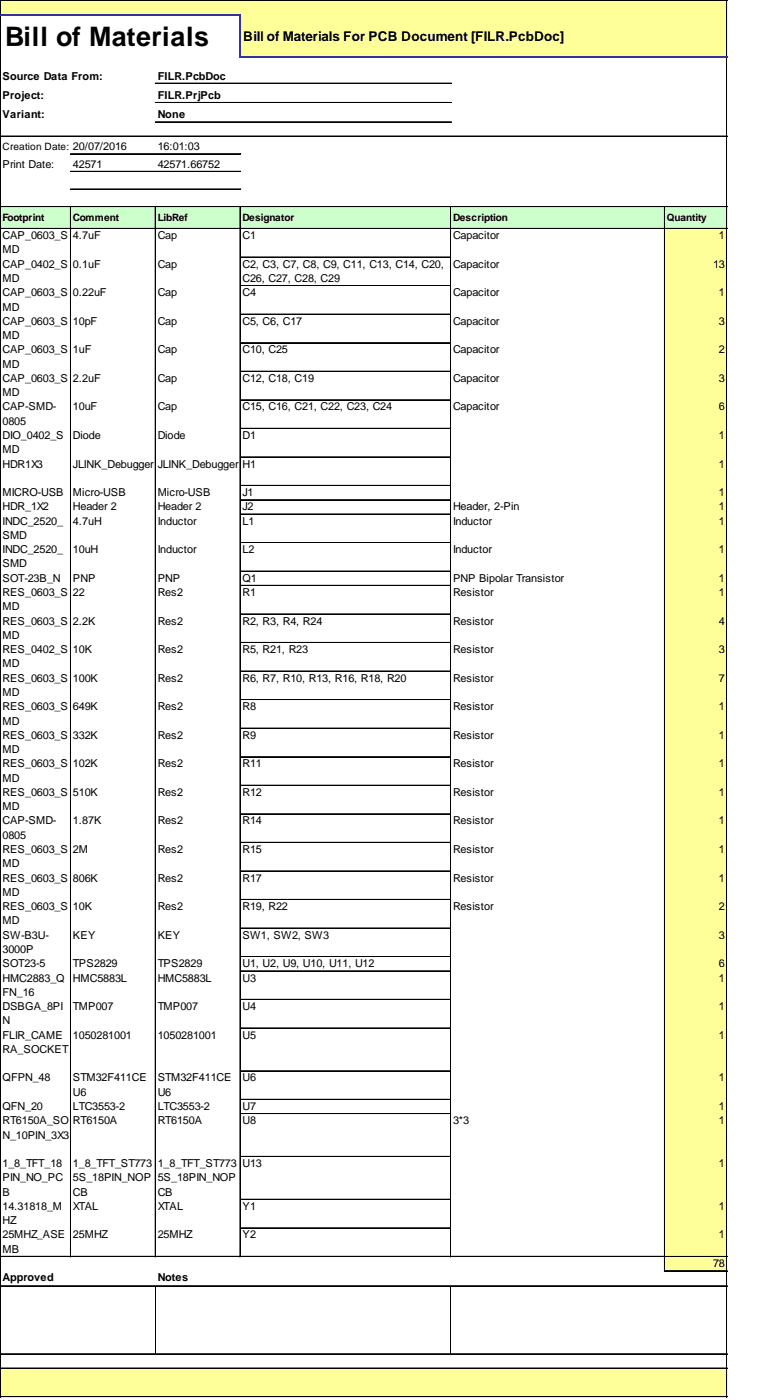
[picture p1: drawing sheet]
<svg xmlns="http://www.w3.org/2000/svg" width="231mm" height="413mm" viewBox="0 0 231 413" stroke-linecap="round" stroke-linejoin="round" font-family="sans-serif">
<defs><g id="words">
<text font-size="7.9" x="1.5" y="13.6">Bill of Materials</text>
<text font-size="4" x="71.7" y="12">Bill of Materials For PCB Document [FILR.PcbDoc]</text>
<g font-size="3.2">
<text x=".7" y="23.5">Source Data From:</text>
<text x="46.5" y="23.5">FILR.PcbDoc</text>
<text x=".7" y="29.2">Project:</text>
<text x="46.5" y="29.2">FILR.PrjPcb</text>
<text x=".7" y="34.9">Variant:</text>
<text x="46.5" y="34.9">None</text>
<text x="46.5" y="44.3">16:01:03</text>
<text x=".7" y="49.5">Print Date:</text>
<text x="21.5" y="49.5">42571</text>
<text x="46.5" y="49.5">42571.66752</text>
<text x=".7" y="70.6">CAP_0603_S</text>
<text x="21.5" y="70.6">4.7uF</text>
<text x="46.5" y="70.6">Cap</text>
<text x="71.5" y="70.6">C1</text>
<text x="133.5" y="70.6">Capacitor</text>
<text x="211.9" y="70.6">1</text>
<text x=".7" y="74.8">MD</text>
<text x=".7" y="79">CAP_0402_S</text>
<text x=".7" y="83.2">MD</text>
<text x="21.5" y="79">0.1uF</text>
<text x="46.5" y="79">Cap</text>
<text x="71.5" y="79">C2, C3, C7, C8, C9, C11, C13, C14, C20,</text>
<text x="71.5" y="83.2">C26, C27, C28, C29</text>
<text x="133.5" y="79">Capacitor</text>
<text x="210.2" y="79">13</text>
<text x=".7" y="87.4">CAP_0603_S</text>
<text x="21.5" y="87.4">0.22uF</text>
<text x="46.5" y="87.4">Cap</text>
<text x="71.5" y="87.4">C4</text>
<text x="133.5" y="87.4">Capacitor</text>
<text x="211.9" y="87.4">1</text>
<text x=".7" y="91.6">MD</text>
<text x=".7" y="95.8">CAP_0603_S</text>
<text x="21.5" y="95.8">10pF</text>
<text x="46.5" y="95.8">Cap</text>
<text x="71.5" y="95.8">C5, C6, C17</text>
<text x="133.5" y="95.8">Capacitor</text>
<text x="211.9" y="95.8">3</text>
<text x=".7" y="100">MD</text>
<text x=".7" y="104.3">CAP_0603_S</text>
<text x="21.5" y="104.3">1uF</text>
<text x="46.5" y="104.3">Cap</text>
<text x="71.5" y="104.3">C10, C25</text>
<text x="133.5" y="104.3">Capacitor</text>
<text x="211.9" y="104.3">2</text>
<text x=".7" y="108.5">MD</text>
<text x=".7" y="112.7">CAP_0603_S</text>
<text x="21.5" y="112.7">2.2uF</text>
<text x="46.5" y="112.7">Cap</text>
<text x="71.5" y="112.7">C12, C18, C19</text>
<text x="133.5" y="112.7">Capacitor</text>
<text x="211.9" y="112.7">3</text>
<text x=".7" y="116.9">MD</text>
<text x=".7" y="121.1">CAP-SMD-</text>
<text x=".7" y="125.3">0805</text>
<text x="21.5" y="121.1">10uF</text>
<text x="46.5" y="121.1">Cap</text>
<text x="71.5" y="121.1">C15, C16, C21, C22, C23, C24</text>
<text x="133.5" y="121.1">Capacitor</text>
<text x="211.9" y="121.1">6</text>
<text x=".7" y="129.5">DIO_0402_S</text>
<text x="21.5" y="129.5">Diode</text>
<text x="46.5" y="129.5">Diode</text>
<text x="71.5" y="129.5">D1</text>
<text x="211.9" y="129.5">1</text>
<text x=".7" y="133.7">MD</text>
<text x=".7" y="138">HDR1X3</text>
<text x="21.5" y="138">JLINK_Debugger</text>
<text x="46.5" y="138">JLINK_Debugger</text>
<text x="71.5" y="138">H1</text>
<text x="211.9" y="138">1</text>
<text x=".7" y="146.4">MICRO-USB</text>
<text x="21.5" y="146.4">Micro-USB</text>
<text x="46.5" y="146.4">Micro-USB</text>
<text x="71.5" y="146.4">J1</text>
<text x="211.9" y="146.4">1</text>
<text x=".7" y="150.6">HDR_1X2</text>
<text x=".7" y="154.8">INDC_2520_</text>
<text x="21.5" y="150.6">Header 2</text>
<text x="21.5" y="154.8">4.7uH</text>
<text x="46.5" y="150.6">Header 2</text>
<text x="46.5" y="154.8">Inductor</text>
<text x="71.5" y="150.6">J2</text>
<text x="71.5" y="154.8">L1</text>
<text x="133.5" y="150.6">Header, 2-Pin</text>
<text x="133.5" y="154.8">Inductor</text>
<text x="211.9" y="150.6">1</text>
<text x="211.9" y="154.8">1</text>
<text x=".7" y="159">SMD</text>
<text x=".7" y="163.2">INDC_2520_</text>
<text x=".7" y="167.4">SMD</text>
<text x="21.5" y="163.2">10uH</text>
<text x="46.5" y="163.2">Inductor</text>
<text x="71.5" y="163.2">L2</text>
<text x="133.5" y="163.2">Inductor</text>
<text x="211.9" y="163.2">1</text>
<text x=".7" y="171.7">SOT-23B_N</text>
<text x="21.5" y="171.7">PNP</text>
<text x="46.5" y="171.7">PNP</text>
<text x="71.5" y="171.7">Q1</text>
<text x="133.5" y="171.7">PNP Bipolar Transistor</text>
<text x="211.9" y="171.7">1</text>
<text x=".7" y="175.9">RES_0603_S</text>
<text x="21.5" y="175.9">22</text>
<text x="46.5" y="175.9">Res2</text>
<text x="71.5" y="175.9">R1</text>
<text x="133.5" y="175.9">Resistor</text>
<text x="211.9" y="175.9">1</text>
<text x=".7" y="180.1">MD</text>
<text x=".7" y="184.3">RES_0603_S</text>
<text x="21.5" y="184.3">2.2K</text>
<text x="46.5" y="184.3">Res2</text>
<text x="71.5" y="184.3">R2, R3, R4, R24</text>
<text x="133.5" y="184.3">Resistor</text>
<text x="211.9" y="184.3">4</text>
<text x=".7" y="188.5">MD</text>
<text x=".7" y="192.7">RES_0402_S</text>
<text x=".7" y="196.9">MD</text>
<text x="21.5" y="192.7">10K</text>
<text x="46.5" y="192.7">Res2</text>
<text x="71.5" y="192.7">R5, R21, R23</text>
<text x="133.5" y="192.7">Resistor</text>
<text x="211.9" y="192.7">3</text>
<text x=".7" y="201.2">RES_0603_S</text>
<text x="21.5" y="201.2">100K</text>
<text x="46.5" y="201.2">Res2</text>
<text x="71.5" y="201.2">R6, R7, R10, R13, R16, R18, R20</text>
<text x="133.5" y="201.2">Resistor</text>
<text x="211.9" y="201.2">7</text>
<text x=".7" y="205.4">MD</text>
<text x=".7" y="209.6">RES_0603_S</text>
<text x="21.5" y="209.6">649K</text>
<text x="46.5" y="209.6">Res2</text>
<text x="71.5" y="209.6">R8</text>
<text x="133.5" y="209.6">Resistor</text>
<text x="211.9" y="209.6">1</text>
<text x=".7" y="213.8">MD</text>
<text x=".7" y="218">RES_0603_S</text>
<text x="21.5" y="218">332K</text>
<text x="46.5" y="218">Res2</text>
<text x="71.5" y="218">R9</text>
<text x="133.5" y="218">Resistor</text>
<text x="211.9" y="218">1</text>
<text x=".7" y="222.2">MD</text>
<text x=".7" y="226.4">RES_0603_S</text>
<text x="21.5" y="226.4">102K</text>
<text x="46.5" y="226.4">Res2</text>
<text x="71.5" y="226.4">R11</text>
<text x="133.5" y="226.4">Resistor</text>
<text x="211.9" y="226.4">1</text>
<text x=".7" y="230.6">MD</text>
<text x=".7" y="234.9">RES_0603_S</text>
<text x=".7" y="239.1">MD</text>
<text x="21.5" y="234.9">510K</text>
<text x="46.5" y="234.9">Res2</text>
<text x="71.5" y="234.9">R12</text>
<text x="133.5" y="234.9">Resistor</text>
<text x="211.9" y="234.9">1</text>
<text x=".7" y="243.3">CAP-SMD-</text>
<text x="21.5" y="243.3">1.87K</text>
<text x="46.5" y="243.3">Res2</text>
<text x="71.5" y="243.3">R14</text>
<text x="133.5" y="243.3">Resistor</text>
<text x="211.9" y="243.3">1</text>
<text x=".7" y="247.5">0805</text>
<text x=".7" y="251.7">RES_0603_S</text>
<text x="21.5" y="251.7">2M</text>
<text x="46.5" y="251.7">Res2</text>
<text x="71.5" y="251.7">R15</text>
<text x="133.5" y="251.7">Resistor</text>
<text x="211.9" y="251.7">1</text>
<text x=".7" y="255.9">MD</text>
<text x=".7" y="260.1">RES_0603_S</text>
<text x="21.5" y="260.1">806K</text>
<text x="46.5" y="260.1">Res2</text>
<text x="71.5" y="260.1">R17</text>
<text x="133.5" y="260.1">Resistor</text>
<text x="211.9" y="260.1">1</text>
<text x=".7" y="264.3">MD</text>
<text x=".7" y="268.6">RES_0603_S</text>
<text x="21.5" y="268.6">10K</text>
<text x="46.5" y="268.6">Res2</text>
<text x="71.5" y="268.6">R19, R22</text>
<text x="133.5" y="268.6">Resistor</text>
<text x="211.9" y="268.6">2</text>
<text x=".7" y="272.8">MD</text>
<text x=".7" y="277">SW-B3U-</text>
<text x=".7" y="281.2">3000P</text>
<text x="21.5" y="277">KEY</text>
<text x="46.5" y="277">KEY</text>
<text x="71.5" y="277">SW1, SW2, SW3</text>
<text x="211.9" y="277">3</text>
<text x=".7" y="285.4">SOT23-5</text>
<text x="21.5" y="285.4">TPS2829</text>
<text x="46.5" y="285.4">TPS2829</text>
<text x="71.5" y="285.4">U1, U2, U9, U10, U11, U12</text>
<text x="211.9" y="285.4">6</text>
<text x=".7" y="289.6">HMC2883_Q</text>
<text x=".7" y="293.8">FN_16</text>
<text x="21.5" y="289.6">HMC5883L</text>
<text x="46.5" y="289.6">HMC5883L</text>
<text x="71.5" y="289.6">U3</text>
<text x="211.9" y="289.6">1</text>
<text x=".7" y="298">DSBGA_8PI</text>
<text x="21.5" y="298">TMP007</text>
<text x="46.5" y="298">TMP007</text>
<text x="71.5" y="298">U4</text>
<text x="211.9" y="298">1</text>
<text x=".7" y="302.3">N</text>
<text x=".7" y="306.5">FLIR_CAME</text>
<text x=".7" y="310.7">RA_SOCKET</text>
<text x="21.5" y="306.5">1050281001</text>
<text x="46.5" y="306.5">1050281001</text>
<text x="71.5" y="306.5">U5</text>
<text x="211.9" y="306.5">1</text>
<text x=".7" y="319.1">QFPN_48</text>
<text x="21.5" y="319.1">STM32F411CE</text>
<text x="21.5" y="323.3">U6</text>
<text x="46.5" y="319.1">STM32F411CE</text>
<text x="46.5" y="323.3">U6</text>
<text x="71.5" y="319.1">U6</text>
<text x="211.9" y="319.1">1</text>
<text x=".7" y="327.5">QFN_20</text>
<text x="21.5" y="327.5">LTC3553-2</text>
<text x="46.5" y="327.5">LTC3553-2</text>
<text x="71.5" y="327.5">U7</text>
<text x="211.9" y="327.5">1</text>
<text x=".7" y="331.7">RT6150A_SO</text>
<text x=".7" y="336">N_10PIN_3X3</text>
<text x="21.5" y="331.7">RT6150A</text>
<text x="46.5" y="331.7">RT6150A</text>
<text x="71.5" y="331.7">U8</text>
<text x="133.5" y="331.7">3*3</text>
<text x="211.9" y="331.7">1</text>
<text x=".7" y="344.4">1_8_TFT_18</text>
<text x="21.5" y="344.4">1_8_TFT_ST773</text>
<text x="46.5" y="344.4">1_8_TFT_ST773</text>
<text x="71.5" y="344.4">U13</text>
<text x="211.9" y="344.4">1</text>
<text x=".7" y="348.6">PIN_NO_PC</text>
<text x=".7" y="352.8">B</text>
<text x="21.5" y="348.6">5S_18PIN_NOP</text>
<text x="21.5" y="352.8">CB</text>
<text x="46.5" y="348.6">5S_18PIN_NOP</text>
<text x="46.5" y="352.8">CB</text>
<text x=".7" y="357">14.31818_M</text>
<text x="21.5" y="357">XTAL</text>
<text x="46.5" y="357">XTAL</text>
<text x="71.5" y="357">Y1</text>
<text x="211.9" y="357">1</text>
<text x=".7" y="361.2">HZ</text>
<text x=".7" y="365.4">25MHZ_ASE</text>
<text x="21.5" y="365.4">25MHZ</text>
<text x="46.5" y="365.4">25MHZ</text>
<text x="71.5" y="365.4">Y2</text>
<text x="211.9" y="365.4">1</text>
<text x=".7" y="369.7">MB</text>
<text x="210.2" y="373.9">78</text>
<text x=".7" y="378.1">Approved</text>
<text x="46.5" y="378.1">Notes</text>
</g>
<g font-size="3">
<text x=".7" y="44.3">Creation Date: 20/07/2016</text>
<text x=".7" y="65.1">Footprint</text>
<text x="21.5" y="65.1">Comment</text>
<text x="46.5" y="65.1">LibRef</text>
<text x="71.5" y="65.1">Designator</text>
<text x="133.5" y="65.1">Description</text>
<text x="196.6" y="65.1">Quantity</text>
</g>
</g></defs>
<g fill="#ff9">
<path d="M.2 .2h214.2v4.5h-214.2z"/>
<path d="M70.7 4.5h143.7v12.6h-143.7z"/>
</g>
<path d="M.2 61h214.2v6.6h-214.2z" fill="#cfc"/>
<g fill="#ff9">
<path d="M195.8 67.4h18.6v8.7h-18.6z"/>
<path d="M195.8 75.8h18.6v8.7h-18.6z"/>
<path d="M195.8 84.2h18.6v8.7h-18.6z"/>
<path d="M195.8 92.7h18.6v8.6h-18.6z"/>
<path d="M195.8 101.1h18.6v8.7h-18.6z"/>
<path d="M195.8 109.5h18.6v8.7h-18.6z"/>
<path d="M195.8 117.9h18.6v8.7h-18.6z"/>
<path d="M195.8 126.4h18.6v8.6h-18.6z"/>
<path d="M195.8 134.8h18.6v8.7h-18.6z"/>
<path d="M195.8 143.2h18.6v4.5h-18.6z"/>
<path d="M195.8 147.4h18.6v4.5h-18.6z"/>
<path d="M195.8 151.6h18.6v8.7h-18.6z"/>
<path d="M195.8 160.1h18.6v8.6h-18.6z"/>
<path d="M195.8 168.5h18.6v4.5h-18.6z"/>
<path d="M195.8 172.7h18.6v8.7h-18.6z"/>
<path d="M195.8 181.1h18.6v8.7h-18.6z"/>
<path d="M195.8 189.6h18.6v8.6h-18.6z"/>
<path d="M195.8 198h18.6v8.7h-18.6z"/>
<path d="M195.8 206.4h18.6v8.7h-18.6z"/>
<path d="M195.8 214.8h18.6v8.7h-18.6z"/>
<path d="M195.8 223.3h18.6v8.6h-18.6z"/>
<path d="M195.8 231.7h18.6v143.5h-18.6z"/>
<path d="M.2 403.7h214.2v8.6h-214.2z"/>
</g>
<path d="M0 0v4.2M.1 0v4.2M214.1 .2v16.4M214.3 .2v16.4" fill="none" stroke="#000" stroke-width=".29"/>
<path d="M70.5 4.7h.5v12.4h-.5z" fill="#339"/>
<g fill="none" stroke="#000" stroke-width=".29">
<path d="M.2 0h214.2M0 4.7v407.6M.1 4.7v407.6M.2 .1h214.2M214.1 17.1v395.2M214.3 17.1v395.2M20.8 61.2v309.8M20.9 61.2v309.8M45.7 61.2v309.8M45.9 61.2v309.8M70.7 61.2v309.8M70.8 61.2v309.8"/>
<path d="M132.8 61.2v309.8M132.9 61.2v309.8M195.8 61.2v314M196 61.2v314M45.9 379.6v19.9M132.9 379.6v19.9"/>
</g>
<g fill="#339">
<path d="M0 4.2h71v.5h-71z"/>
<path d="M71 16.6h143.4v.5h-143.4z"/>
</g>
<g fill="none" stroke="#000" stroke-width=".29">
<path d="M45.7 24.5h87.3M45.7 24.7h87.3M45.7 30.2h87.3M45.7 30.3h87.3M45.7 35.9h87.3M45.7 36h87.3M.2 40.1h214.2M.2 40.3h214.2M20.8 45.3h50.2M20.8 45.5h50.2M20.8 50.5h50.2M20.8 50.7h50.2"/>
<path d="M20.8 55.7h50.2M20.8 55.9h50.2M.2 61h214.2M.2 61.1h214.2M.2 67.4h214.2M.2 67.5h214.2M71 75.8h61.8M71 75.9h61.8M71 84.2h61.8M71 84.4h61.8M71 92.7h61.8M71 92.8h61.8"/>
<path d="M71 101.1h61.8M71 101.2h61.8M71 109.5h61.8M71 109.6h61.8M71 117.9h61.8M71 118.1h61.8M71 126.4h61.8M71 126.5h61.8M71 134.8h61.8M71 134.9h61.8M71 143.2h61.8M71 143.3h61.8"/>
<path d="M71 147.4h61.8M71 147.6h61.8M71 151.6h61.8M71 151.8h61.8M71 160.1h61.8M71 160.2h61.8M71 168.5h61.8M71 168.6h61.8M71 172.7h61.8M71 172.8h61.8M71 181.1h61.8M71 181.3h61.8"/>
<path d="M71 189.6h61.8M71 189.7h61.8M71 198h61.8M71 198.1h61.8M71 206.4h61.8M71 206.5h61.8M71 214.8h61.8M71 215h61.8M71 223.3h61.8M71 223.4h61.8M71 231.7h61.8M71 231.8h61.8"/>
<path d="M71 240.1h61.8M71 240.2h61.8M71 248.5h61.8M71 248.7h61.8M71 257h61.8M71 257.1h61.8M71 265.4h61.8M71 265.5h61.8M71 273.8h61.8M71 273.9h61.8M71 282.2h61.8M71 282.4h61.8"/>
<path d="M71 286.5h61.8M71 286.6h61.8M71 294.9h61.8M71 295h61.8M71 303.3h61.8M71 303.4h61.8M71 315.9h61.8M71 316.1h61.8M71 324.4h61.8M71 324.5h61.8M71 328.6h61.8M71 328.7h61.8"/>
<path d="M71 341.2h61.8M71 341.3h61.8M71 353.9h61.8M71 354h61.8M.2 370.7h214.2M.2 370.8h214.2M.2 379.4h214.2M.2 379.5h214.2M71 362.3h61.8M71 362.4h61.8M196.1 374.9h18.3M196.1 375h18.3"/>
<path d="M.2 399.5h214.2M.2 399.6h214.2M.2 403.7h214.2M.2 403.8h214.2M.2 412.1h214.2M.2 412.2h214.2"/>
</g>
<use href="#words"/>
</svg>
